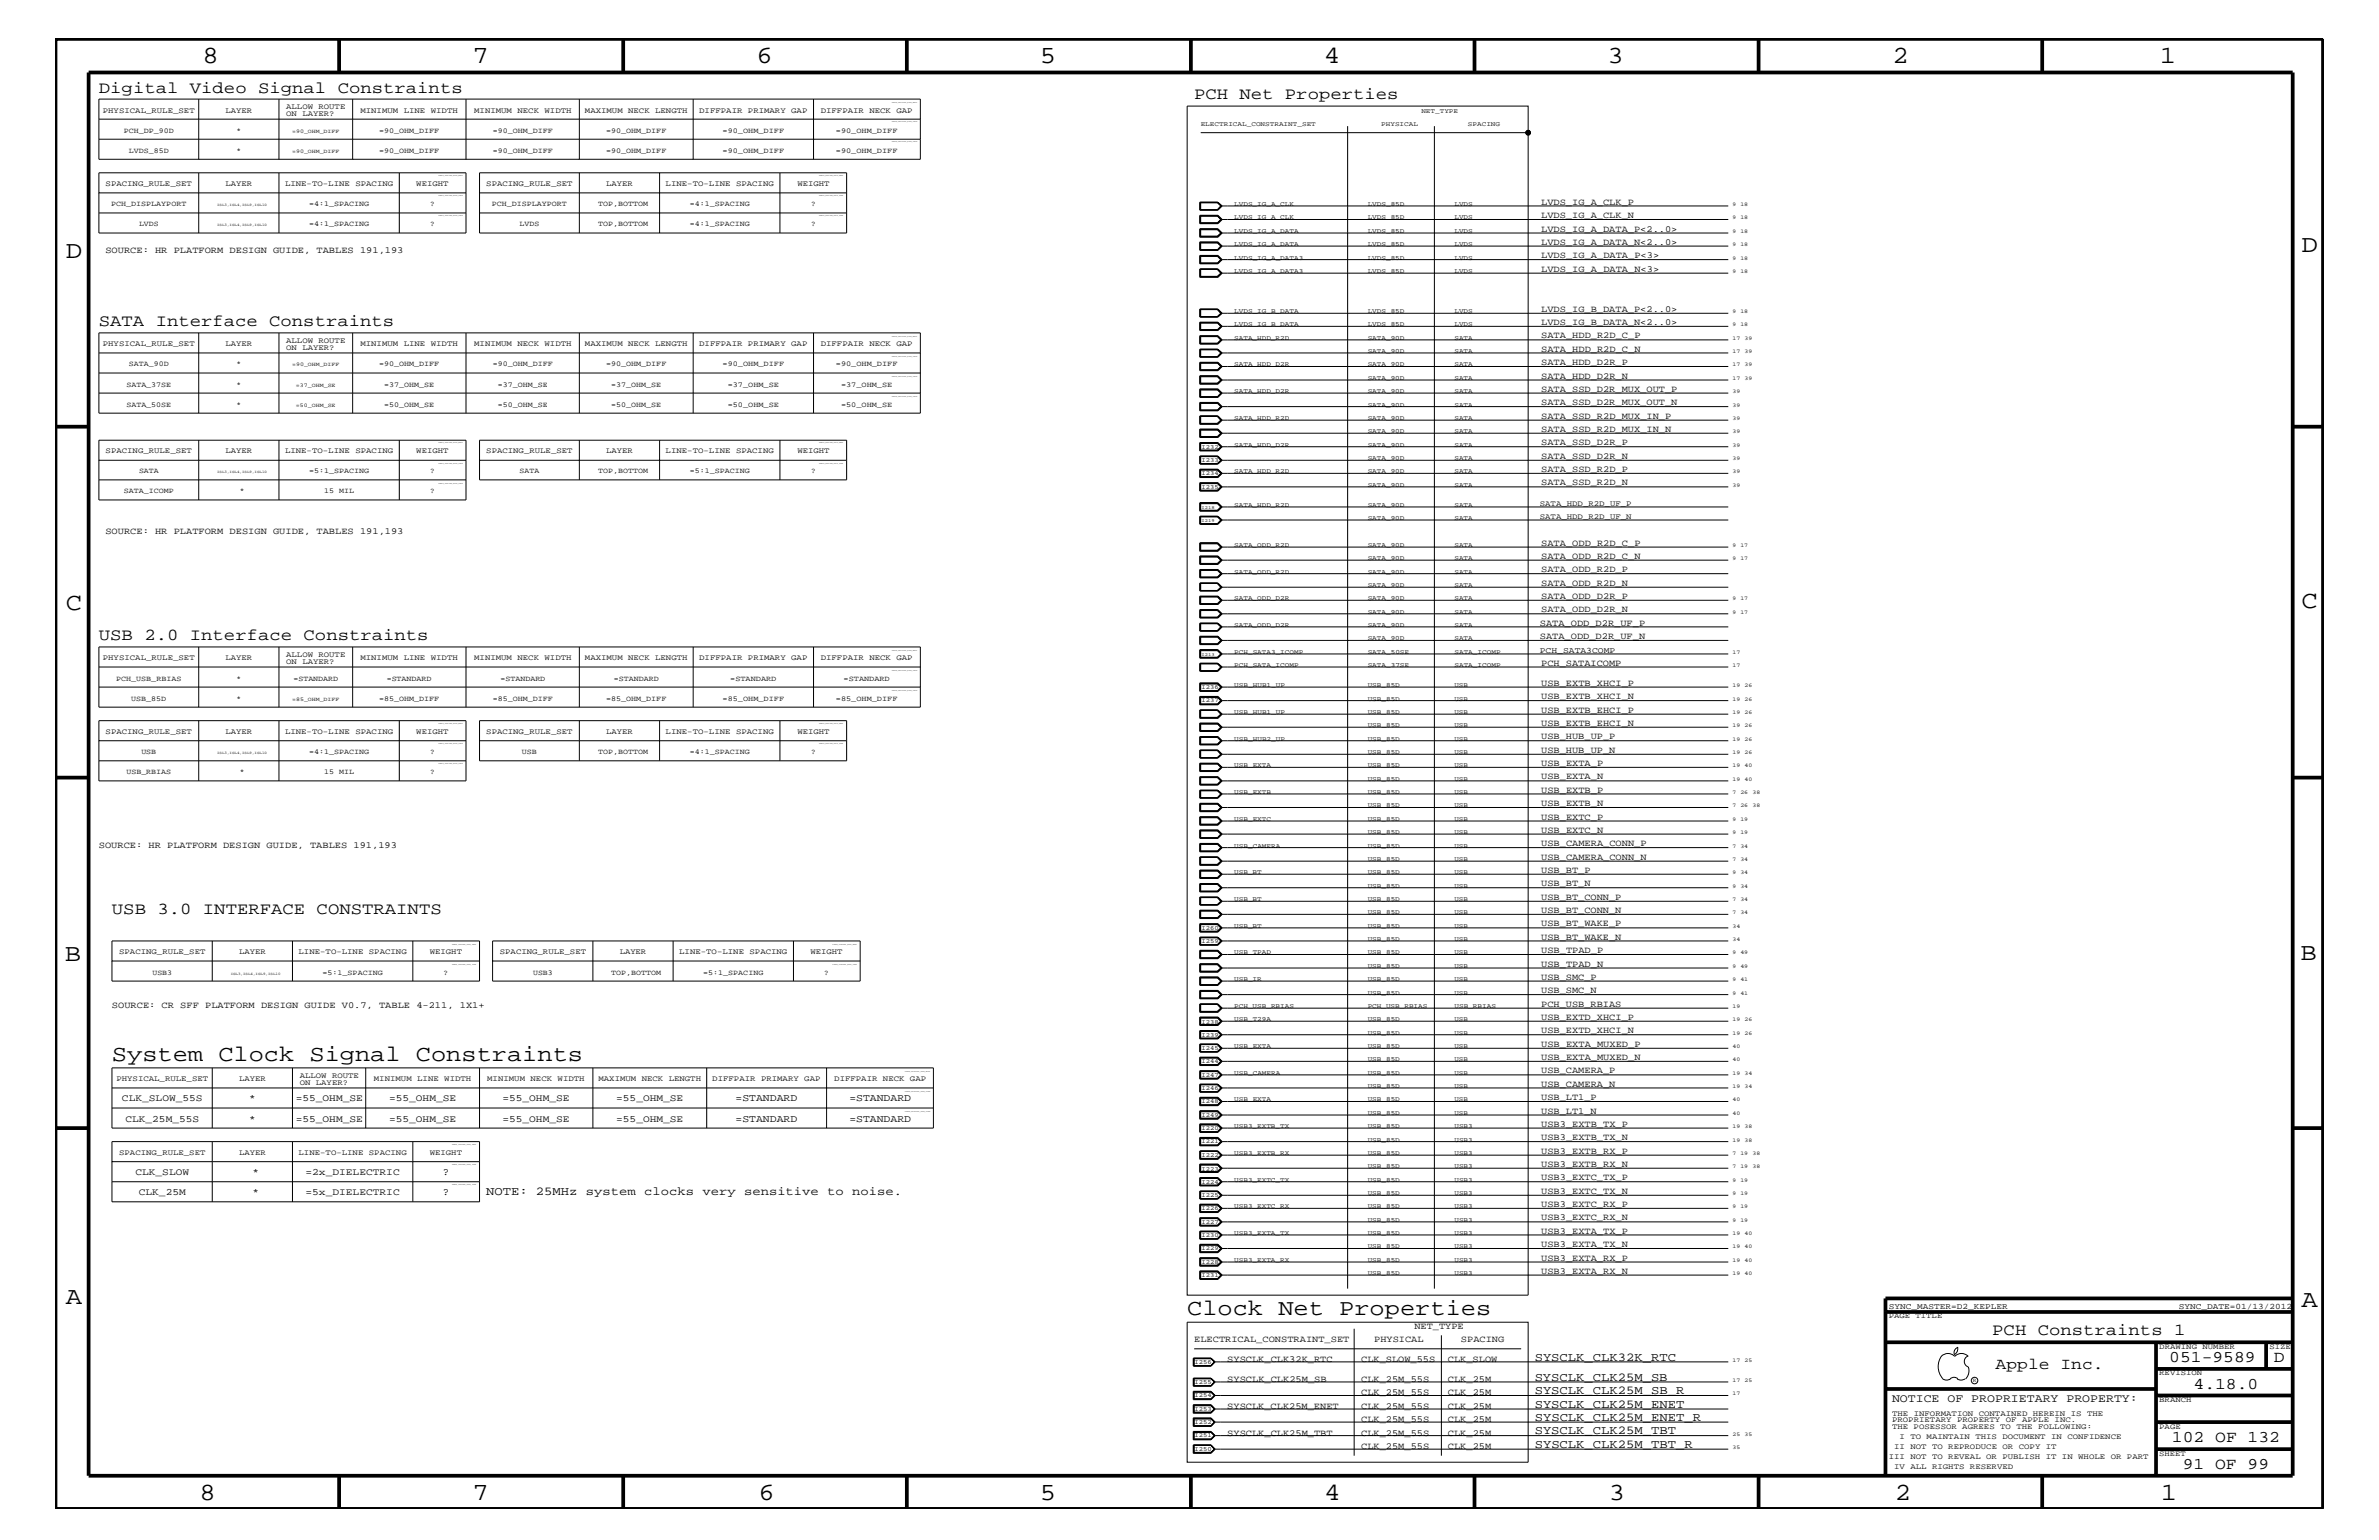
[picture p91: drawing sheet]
<svg xmlns="http://www.w3.org/2000/svg" width="432mm" height="279mm" viewBox="0 0 432 279" stroke-linecap="round" stroke-linejoin="round" font-family="sans-serif">
<defs><g id="words">
<g font-size="4.5">
<text x="36.7" y="11.5">8</text>
<text x="85.8" y="11.5">7</text>
<text x="137.3" y="11.5">6</text>
<text x="188.7" y="11.5">5</text>
<text x="240.3" y="11.5">4</text>
<text x="291.8" y="11.5">3</text>
<text x="343.5" y="11.5">2</text>
<text x="392" y="11.5">1</text>
<text x="11.9" y="46.8">D</text>
<text x="417.7" y="45.7">D</text>
<text x="11.9" y="110.6">C</text>
<text x="417.7" y="110.3">C</text>
<text x="11.8" y="174.3">B</text>
<text x="417.6" y="174.2">B</text>
<text x="11.9" y="236.7">A</text>
<text x="417.7" y="237.1">A</text>
<text x="36.2" y="272.1">8</text>
<text x="85.8" y="272.1">7</text>
<text x="137.7" y="272.1">6</text>
<text x="188.7" y="272.1">5</text>
<text x="240.4" y="272.1">4</text>
<text x="292" y="272.1">3</text>
<text x="343.9" y="272.1">2</text>
<text x="392.2" y="272.1">1</text>
</g>
<g font-size="4.1">
<text x="20.3" y="192.6">System Clock Signal Constraints</text>
<text x="215.5" y="238.6">Clock Net Properties</text>
</g>
<g font-size="3">
<text x="17.9" y="16.8">Digital Video Signal Constraints</text>
<text x="216.7" y="18">PCH Net Properties</text>
<text x="17.9" y="59.2">SATA Interface Constraints</text>
<text x="17.9" y="116.2">USB 2.0 Interface Constraints</text>
<text x="20.3" y="165.9">USB 3.0 INTERFACE CONSTRAINTS</text>
<text x="361.6" y="242.3">PCH Constraints 1</text>
<text x="362.2" y="248.4">Apple Inc.</text>
<text x="393.7" y="247.1">051-9589</text>
<text x="398.1" y="252">4.18.0</text>
<text x="412.7" y="247.1">D</text>
<text x="394.2" y="261.6">102 OF 132</text>
<text x="396.2" y="266.6">91 OF 99</text>
</g>
<g font-size="2.2">
<text x="88.2" y="216.9">NOTE: 25MHz system clocks very sensitive to noise.</text>
<text x="278.6" y="246.9">SYSCLK_CLK32K_RTC</text>
<text x="278.6" y="250.6">SYSCLK_CLK25M_SB</text>
<text x="278.6" y="252.9">SYSCLK_CLK25M_SB_R</text>
<text x="278.6" y="255.4">SYSCLK_CLK25M_ENET</text>
<text x="278.6" y="257.8">SYSCLK_CLK25M_ENET_R</text>
<text x="278.6" y="260.2">SYSCLK_CLK25M_TBT</text>
<text x="278.6" y="262.7">SYSCLK_CLK25M_TBT_R</text>
</g>
<text font-size="2.1" x="343.4" y="254.4">NOTICE OF PROPRIETARY PROPERTY:</text>
<g font-size="1.9">
<text x="133.5" y="203.5">=STANDARD</text>
<text x="133.5" y="199.8">=STANDARD</text>
<text x="154.2" y="203.5">=STANDARD</text>
<text x="154.2" y="199.8">=STANDARD</text>
<text x="80.3" y="213.2">?</text>
<text x="80.3" y="216.9">?</text>
</g>
<g font-size="1.8">
<text x="22.1" y="199.8">CLK_SLOW_55S</text>
<text x="22.8" y="203.5">CLK_25M_55S</text>
<text x="45.2" y="199.8">*</text>
<text x="45.2" y="203.5">*</text>
<text x="53.7" y="199.8">=55_OHM_SE</text>
<text x="53.7" y="203.5">=55_OHM_SE</text>
<text x="70.6" y="199.8">=55_OHM_SE</text>
<text x="70.6" y="203.5">=55_OHM_SE</text>
<text x="91.2" y="199.8">=55_OHM_SE</text>
<text x="91.2" y="203.5">=55_OHM_SE</text>
<text x="111.8" y="199.8">=55_OHM_SE</text>
<text x="111.8" y="203.5">=55_OHM_SE</text>
<text x="24.6" y="213.2">CLK_SLOW</text>
<text x="45.8" y="213.2">*</text>
<text x="55.5" y="213.2">=2x_DIELECTRIC</text>
<text x="25.2" y="216.9">CLK_25M</text>
<text x="45.8" y="216.9">*</text>
<text x="55.5" y="216.9">=5x_DIELECTRIC</text>
</g>
<g font-size="1.7">
<text x="279.7" y="37.2">LVDS_IG_A_CLK_P</text>
<text x="279.7" y="39.6">LVDS_IG_A_CLK_N</text>
<text x="19.1" y="45.9">SOURCE: HR PLATFORM DESIGN GUIDE, TABLES 191,193</text>
<text x="279.7" y="42">LVDS_IG_A_DATA_P&lt;2..0&gt;</text>
<text x="279.7" y="44.4">LVDS_IG_A_DATA_N&lt;2..0&gt;</text>
<text x="279.7" y="46.8">LVDS_IG_A_DATA_P&lt;3&gt;</text>
<text x="279.7" y="49.3">LVDS_IG_A_DATA_N&lt;3&gt;</text>
<text x="279.7" y="56.6">LVDS_IG_B_DATA_P&lt;2..0&gt;</text>
<text x="279.7" y="59">LVDS_IG_B_DATA_N&lt;2..0&gt;</text>
<text x="279.7" y="61.4">SATA_HDD_R2D_C_P</text>
<text x="279.7" y="63.9">SATA_HDD_R2D_C_N</text>
<text x="279.7" y="66.2">SATA_HDD_D2R_P</text>
<text x="279.7" y="68.7">SATA_HDD_D2R_N</text>
<text x="279.7" y="71.1">SATA_SSD_D2R_MUX_OUT_P</text>
<text x="279.7" y="73.5">SATA_SSD_D2R_MUX_OUT_N</text>
<text x="279.7" y="76">SATA_SSD_R2D_MUX_IN_P</text>
<text x="279.7" y="78.3">SATA_SSD_R2D_MUX_IN_N</text>
<text x="279.7" y="80.8">SATA_SSD_D2R_P</text>
<text x="279.7" y="83.3">SATA_SSD_D2R_N</text>
<text x="279.7" y="85.6">SATA_SSD_R2D_P</text>
<text x="279.7" y="88.1">SATA_SSD_R2D_N</text>
<text x="19.1" y="96.8">SOURCE: HR PLATFORM DESIGN GUIDE, TABLES 191,193</text>
<text x="279.7" y="99">SATA_ODD_R2D_C_P</text>
<text x="279.7" y="101.4">SATA_ODD_R2D_C_N</text>
<text x="279.7" y="103.8">SATA_ODD_R2D_P</text>
<text x="279.7" y="106.3">SATA_ODD_R2D_N</text>
<text x="279.5" y="113.6">SATA_ODD_D2R_UF_P</text>
<text x="279.7" y="111.1">SATA_ODD_D2R_N</text>
<text x="279.7" y="108.7">SATA_ODD_D2R_P</text>
<text x="279.5" y="115.9">SATA_ODD_D2R_UF_N</text>
<text x="279.7" y="120.8">PCH_SATAICOMP</text>
<text x="279.7" y="124.4">USB_EXTB_XHCI_P</text>
<text x="279.7" y="129.3">USB_EXTB_EHCI_P</text>
<text x="279.7" y="126.9">USB_EXTB_XHCI_N</text>
<text x="279.7" y="131.7">USB_EXTB_EHCI_N</text>
<text x="279.7" y="134.1">USB_HUB_UP_P</text>
<text x="279.7" y="136.6">USB_HUB_UP_N</text>
<text x="279.7" y="141.4">USB_EXTA_N</text>
<text x="279.7" y="139">USB_EXTA_P</text>
<text x="279.7" y="143.9">USB_EXTB_P</text>
<text x="279.7" y="146.2">USB_EXTB_N</text>
<text x="279.7" y="148.7">USB_EXTC_P</text>
<text x="17.9" y="153.8">SOURCE: HR PLATFORM DESIGN GUIDE, TABLES 191,193</text>
<text x="279.7" y="153.5">USB_CAMERA_CONN_P</text>
<text x="279.7" y="151.1">USB_EXTC_N</text>
<text x="279.7" y="156">USB_CAMERA_CONN_N</text>
<text x="279.7" y="160.8">USB_BT_N</text>
<text x="279.7" y="158.4">USB_BT_P</text>
<text x="279.7" y="165.6">USB_BT_CONN_N</text>
<text x="279.7" y="163.3">USB_BT_CONN_P</text>
<text x="279.7" y="172.9">USB_TPAD_P</text>
<text x="279.7" y="168.1">USB_BT_WAKE_P</text>
<text x="279.7" y="170.5">USB_BT_WAKE_N</text>
<text x="279.7" y="177.7">USB_SMC_P</text>
<text x="279.7" y="175.4">USB_TPAD_N</text>
<text x="20.3" y="182.9">SOURCE: CR SFF PLATFORM DESIGN GUIDE V0.7, TABLE 4-211, 1X1+</text>
<text x="279.7" y="182.7">PCH_USB_RBIAS</text>
<text x="279.7" y="180.2">USB_SMC_N</text>
<text x="279.7" y="185">USB_EXTD_XHCI_P</text>
<text x="279.7" y="187.5">USB_EXTD_XHCI_N</text>
<text x="279.7" y="189.9">USB_EXTA_MUXED_P</text>
<text x="279.7" y="192.3">USB_EXTA_MUXED_N</text>
<text x="279.7" y="197.2">USB_CAMERA_N</text>
<text x="279.7" y="194.8">USB_CAMERA_P</text>
<text x="279.7" y="199.6">USB_LT1_P</text>
<text x="279.7" y="202">USB_LT1_N</text>
<text x="279.7" y="204.4">USB3_EXTB_TX_P</text>
<text x="279.7" y="206.9">USB3_EXTB_TX_N</text>
<text x="279.7" y="209.3">USB3_EXTB_RX_P</text>
<text x="279.7" y="211.7">USB3_EXTB_RX_N</text>
<text x="279.7" y="214.2">USB3_EXTC_TX_P</text>
<text x="279.7" y="216.6">USB3_EXTC_TX_N</text>
<text x="279.7" y="219">USB3_EXTC_RX_P</text>
<text x="279.7" y="221.4">USB3_EXTC_RX_N</text>
<text x="279.7" y="223.9">USB3_EXTA_TX_P</text>
<text x="279.7" y="226.3">USB3_EXTA_TX_N</text>
<text x="279.7" y="228.7">USB3_EXTA_RX_P</text>
<text x="279.7" y="231.1">USB3_EXTA_RX_N</text>
<text x="216.7" y="243.5">ELECTRICAL_CONSTRAINT_SET</text>
<text x="249.4" y="243.5">PHYSICAL</text>
<text x="256.7" y="241.1">NET_TYPE</text>
<text x="265.2" y="243.5">SPACING</text>
<text x="222.8" y="247.1">SYSCLK_CLK32K_RTC</text>
<text x="222.8" y="250.7">SYSCLK_CLK25M_SB</text>
<text x="247.1" y="247.1">CLK_SLOW_55S</text>
<text x="247.1" y="250.7">CLK_25M_55S</text>
<text x="262.8" y="247.1">CLK_SLOW</text>
<text x="262.8" y="250.7">CLK_25M</text>
<text x="222.8" y="255.6">SYSCLK_CLK25M_ENET</text>
<text x="247.1" y="253.2">CLK_25M_55S</text>
<text x="247.1" y="255.6">CLK_25M_55S</text>
<text x="262.8" y="253.2">CLK_25M</text>
<text x="262.8" y="255.6">CLK_25M</text>
<text x="222.8" y="260.5">SYSCLK_CLK25M_TBT</text>
<text x="247.1" y="258">CLK_25M_55S</text>
<text x="247.1" y="260.5">CLK_25M_55S</text>
<text x="247.1" y="262.9">CLK_25M_55S</text>
<text x="262.8" y="258">CLK_25M</text>
<text x="262.8" y="260.5">CLK_25M</text>
<text x="262.8" y="262.9">CLK_25M</text>
</g>
<g font-size="1.5">
<text x="279.5" y="118.4">PCH_SATA3COMP</text>
<text x="342.8" y="237.4">SYNC_MASTER=D2_KEPLER</text>
<text x="395.5" y="237.4">SYNC_DATE=01/13/2012</text>
</g>
<g font-size="1.4">
<text x="18.7" y="20.4">PHYSICAL_RULE_SET</text>
<text x="40.9" y="20.4">LAYER</text>
<text x="51.9" y="19.8">ALLOW ROUTE</text>
<text x="51.9" y="21">ON LAYER?</text>
<text x="65.4" y="20.4">MINIMUM LINE WIDTH</text>
<text x="86.1" y="20.4">MINIMUM NECK WIDTH</text>
<text x="106.2" y="20.4">MAXIMUM NECK LENGTH</text>
<text x="126.9" y="20.4">DIFFPAIR PRIMARY GAP</text>
<text x="149" y="20.4">DIFFPAIR NECK GAP</text>
<text x="22.5" y="24.1">PCH_DP_90D</text>
<text x="23.4" y="27.7">LVDS_85D</text>
<text x="42.9" y="24.1">*</text>
<text x="42.9" y="27.7">*</text>
<text x="68.8" y="24.1">=90_OHM_DIFF</text>
<text x="68.8" y="27.7">=90_OHM_DIFF</text>
<text x="89.5" y="24.1">=90_OHM_DIFF</text>
<text x="89.5" y="27.7">=90_OHM_DIFF</text>
<text x="110" y="24.1">=90_OHM_DIFF</text>
<text x="110" y="27.7">=90_OHM_DIFF</text>
<text x="131.1" y="24.1">=90_OHM_DIFF</text>
<text x="131.1" y="27.7">=90_OHM_DIFF</text>
<text x="151.7" y="24.1">=90_OHM_DIFF</text>
<text x="151.7" y="27.7">=90_OHM_DIFF</text>
<text x="19.2" y="33.7">SPACING_RULE_SET</text>
<text x="40.9" y="33.7">LAYER</text>
<text x="51.7" y="33.7">LINE-TO-LINE SPACING</text>
<text x="75.6" y="33.7">WEIGHT</text>
<text x="88.3" y="33.7">SPACING_RULE_SET</text>
<text x="110" y="33.7">LAYER</text>
<text x="120.8" y="33.7">LINE-TO-LINE SPACING</text>
<text x="144.7" y="33.7">WEIGHT</text>
<text x="20.2" y="37.4">PCH_DISPLAYPORT</text>
<text x="25.2" y="41">LVDS</text>
<text x="56.1" y="37.4">=4:1_SPACING</text>
<text x="56.1" y="41">=4:1_SPACING</text>
<text x="78.1" y="37.4">?</text>
<text x="78.1" y="41">?</text>
<text x="89.3" y="37.4">PCH_DISPLAYPORT</text>
<text x="94.3" y="41">LVDS</text>
<text x="108.6" y="41">TOP,BOTTOM</text>
<text x="108.6" y="37.4">TOP,BOTTOM</text>
<text x="125.2" y="41">=4:1_SPACING</text>
<text x="125.2" y="37.4">=4:1_SPACING</text>
<text x="147.2" y="41">?</text>
<text x="147.2" y="37.4">?</text>
<text x="18.7" y="62.9">PHYSICAL_RULE_SET</text>
<text x="40.9" y="62.9">LAYER</text>
<text x="51.9" y="62.3">ALLOW ROUTE</text>
<text x="51.9" y="63.4">ON LAYER?</text>
<text x="65.4" y="62.9">MINIMUM LINE WIDTH</text>
<text x="86.1" y="62.9">MINIMUM NECK WIDTH</text>
<text x="106.2" y="62.9">MAXIMUM NECK LENGTH</text>
<text x="126.9" y="62.9">DIFFPAIR PRIMARY GAP</text>
<text x="149" y="62.9">DIFFPAIR NECK GAP</text>
<text x="22.9" y="70.1">SATA_37SE</text>
<text x="23.4" y="66.5">SATA_90D</text>
<text x="42.9" y="70.1">*</text>
<text x="42.9" y="66.5">*</text>
<text x="68.8" y="66.5">=90_OHM_DIFF</text>
<text x="69.7" y="70.1">=37_OHM_SE</text>
<text x="89.5" y="66.5">=90_OHM_DIFF</text>
<text x="90.4" y="70.1">=37_OHM_SE</text>
<text x="110" y="66.5">=90_OHM_DIFF</text>
<text x="111" y="70.1">=37_OHM_SE</text>
<text x="131.1" y="66.5">=90_OHM_DIFF</text>
<text x="132.1" y="70.1">=37_OHM_SE</text>
<text x="151.7" y="66.5">=90_OHM_DIFF</text>
<text x="152.7" y="70.1">=37_OHM_SE</text>
<text x="22.9" y="73.8">SATA_50SE</text>
<text x="42.9" y="73.8">*</text>
<text x="69.7" y="73.8">=50_OHM_SE</text>
<text x="90.4" y="73.8">=50_OHM_SE</text>
<text x="111" y="73.8">=50_OHM_SE</text>
<text x="132.1" y="73.8">=50_OHM_SE</text>
<text x="152.7" y="73.8">=50_OHM_SE</text>
<text x="19.2" y="82.2">SPACING_RULE_SET</text>
<text x="40.9" y="82.2">LAYER</text>
<text x="51.7" y="82.2">LINE-TO-LINE SPACING</text>
<text x="75.6" y="82.2">WEIGHT</text>
<text x="88.3" y="82.2">SPACING_RULE_SET</text>
<text x="110" y="82.2">LAYER</text>
<text x="120.8" y="82.2">LINE-TO-LINE SPACING</text>
<text x="144.7" y="82.2">WEIGHT</text>
<text x="22.5" y="89.5">SATA_ICOMP</text>
<text x="25.2" y="85.9">SATA</text>
<text x="43.5" y="89.5">*</text>
<text x="56.1" y="85.9">=5:1_SPACING</text>
<text x="58.8" y="89.5">15 MIL</text>
<text x="78.1" y="89.5">?</text>
<text x="78.1" y="85.9">?</text>
<text x="94.3" y="85.9">SATA</text>
<text x="108.6" y="85.9">TOP,BOTTOM</text>
<text x="125.2" y="85.9">=5:1_SPACING</text>
<text x="147.2" y="85.9">?</text>
<text x="279.5" y="91.7">SATA_HDD_R2D_UF_P</text>
<text x="279.5" y="94.2">SATA_HDD_R2D_UF_N</text>
<text x="18.7" y="119.8">PHYSICAL_RULE_SET</text>
<text x="40.9" y="119.8">LAYER</text>
<text x="51.9" y="119.2">ALLOW ROUTE</text>
<text x="65.4" y="119.8">MINIMUM LINE WIDTH</text>
<text x="86.1" y="119.8">MINIMUM NECK WIDTH</text>
<text x="106.2" y="119.8">MAXIMUM NECK LENGTH</text>
<text x="126.9" y="119.8">DIFFPAIR PRIMARY GAP</text>
<text x="149" y="119.8">DIFFPAIR NECK GAP</text>
<text x="21.1" y="123.5">PCH_USB_RBIAS</text>
<text x="42.9" y="123.5">*</text>
<text x="51.9" y="120.4">ON LAYER?</text>
<text x="53.3" y="123.5">=STANDARD</text>
<text x="70.2" y="123.5">=STANDARD</text>
<text x="90.8" y="123.5">=STANDARD</text>
<text x="111.4" y="123.5">=STANDARD</text>
<text x="132.5" y="123.5">=STANDARD</text>
<text x="153.1" y="123.5">=STANDARD</text>
<text x="23.8" y="127.1">USB_85D</text>
<text x="42.9" y="127.1">*</text>
<text x="68.8" y="127.1">=85_OHM_DIFF</text>
<text x="89.5" y="127.1">=85_OHM_DIFF</text>
<text x="110" y="127.1">=85_OHM_DIFF</text>
<text x="131.1" y="127.1">=85_OHM_DIFF</text>
<text x="151.7" y="127.1">=85_OHM_DIFF</text>
<text x="19.2" y="133.2">SPACING_RULE_SET</text>
<text x="25.7" y="136.8">USB</text>
<text x="40.9" y="133.2">LAYER</text>
<text x="51.7" y="133.2">LINE-TO-LINE SPACING</text>
<text x="56.1" y="136.8">=4:1_SPACING</text>
<text x="75.6" y="133.2">WEIGHT</text>
<text x="78.1" y="136.8">?</text>
<text x="88.3" y="133.2">SPACING_RULE_SET</text>
<text x="94.7" y="136.8">USB</text>
<text x="108.6" y="136.8">TOP,BOTTOM</text>
<text x="110" y="133.2">LAYER</text>
<text x="120.8" y="133.2">LINE-TO-LINE SPACING</text>
<text x="125.2" y="136.8">=4:1_SPACING</text>
<text x="144.7" y="133.2">WEIGHT</text>
<text x="147.2" y="136.8">?</text>
<text x="22.9" y="140.4">USB_RBIAS</text>
<text x="43.5" y="140.4">*</text>
<text x="58.8" y="140.4">15 MIL</text>
<text x="78.1" y="140.4">?</text>
<text x="21.6" y="173.2">SPACING_RULE_SET</text>
<text x="43.4" y="173.2">LAYER</text>
<text x="54.2" y="173.2">LINE-TO-LINE SPACING</text>
<text x="78" y="173.2">WEIGHT</text>
<text x="90.7" y="173.2">SPACING_RULE_SET</text>
<text x="112.5" y="173.2">LAYER</text>
<text x="123.3" y="173.2">LINE-TO-LINE SPACING</text>
<text x="147.1" y="173.2">WEIGHT</text>
<text x="27.7" y="176.8">USB3</text>
<text x="58.5" y="176.8">=5:1_SPACING</text>
<text x="80.5" y="176.8">?</text>
<text x="96.8" y="176.8">USB3</text>
<text x="111" y="176.8">TOP,BOTTOM</text>
<text x="127.6" y="176.8">=5:1_SPACING</text>
<text x="149.6" y="176.8">?</text>
<text x="21.1" y="196.2">PHYSICAL_RULE_SET</text>
<text x="43.4" y="196.2">LAYER</text>
<text x="54.4" y="195.6">ALLOW ROUTE</text>
<text x="54.4" y="196.8">ON LAYER?</text>
<text x="67.9" y="196.2">MINIMUM LINE WIDTH</text>
<text x="88.4" y="196.2">MINIMUM NECK WIDTH</text>
<text x="108.6" y="196.2">MAXIMUM NECK LENGTH</text>
<text x="129.3" y="196.2">DIFFPAIR PRIMARY GAP</text>
<text x="151.4" y="196.2">DIFFPAIR NECK GAP</text>
<text x="21.6" y="209.6">SPACING_RULE_SET</text>
<text x="43.4" y="209.6">LAYER</text>
<text x="54.2" y="209.6">LINE-TO-LINE SPACING</text>
<text x="78" y="209.6">WEIGHT</text>
<text x="342.8" y="239.2">PAGE TITLE</text>
<text x="391.9" y="244.7">DRAWING NUMBER</text>
<text x="411.9" y="244.7">SIZE</text>
<text x="391.9" y="249.5">REVISION</text>
<text x="343.4" y="256.8">THE INFORMATION CONTAINED HEREIN IS THE</text>
<text x="391.9" y="254.4">BRANCH</text>
<text x="343.4" y="258">PROPRIETARY PROPERTY OF APPLE INC.</text>
<text x="343.4" y="259.3">THE POSESSOR AGREES TO THE FOLLOWING:</text>
<text x="343.8" y="262.9">II NOT TO REPRODUCE OR COPY IT</text>
<text x="344.8" y="261.1">I TO MAINTAIN THIS DOCUMENT IN CONFIDENCE</text>
<text x="391.9" y="259.3">PAGE</text>
<text x="342.8" y="264.7">III NOT TO REVEAL OR PUBLISH IT IN WHOLE OR PART</text>
<text x="343.8" y="266.6">IV ALL RIGHTS RESERVED</text>
<text x="391.9" y="264.1">SHEET</text>
</g>
<g font-size="1.2">
<text x="217.9" y="22.9">ELECTRICAL_CONSTRAINT_SET</text>
<text x="250.7" y="22.9">PHYSICAL</text>
<text x="258" y="20.4">NET_TYPE</text>
<text x="266.4" y="22.9">SPACING</text>
<text x="224" y="37.4">LVDS_IG_A_CLK</text>
<text x="224" y="39.8">LVDS_IG_A_CLK</text>
<text x="248.2" y="37.4">LVDS_85D</text>
<text x="248.2" y="39.8">LVDS_85D</text>
<text x="264" y="37.4">LVDS</text>
<text x="264" y="39.8">LVDS</text>
<text x="224" y="42.3">LVDS_IG_A_DATA</text>
<text x="224" y="44.6">LVDS_IG_A_DATA</text>
<text x="224" y="47.1">LVDS_IG_A_DATA3</text>
<text x="248.2" y="42.3">LVDS_85D</text>
<text x="248.2" y="44.6">LVDS_85D</text>
<text x="248.2" y="47.1">LVDS_85D</text>
<text x="264" y="42.3">LVDS</text>
<text x="264" y="44.6">LVDS</text>
<text x="264" y="47.1">LVDS</text>
<text x="224" y="49.6">LVDS_IG_A_DATA3</text>
<text x="248.2" y="49.6">LVDS_85D</text>
<text x="264" y="49.6">LVDS</text>
<text x="224" y="56.8">LVDS_IG_B_DATA</text>
<text x="224" y="59.2">LVDS_IG_B_DATA</text>
<text x="248.2" y="56.8">LVDS_85D</text>
<text x="248.2" y="59.2">LVDS_85D</text>
<text x="264" y="56.8">LVDS</text>
<text x="264" y="59.2">LVDS</text>
<text x="224" y="61.7">SATA_HDD_R2D</text>
<text x="248.2" y="61.7">SATA_90D</text>
<text x="248.2" y="64">SATA_90D</text>
<text x="264" y="61.7">SATA</text>
<text x="264" y="64">SATA</text>
<text x="224" y="66.5">SATA_HDD_D2R</text>
<text x="224" y="71.3">SATA_HDD_D2R</text>
<text x="248.2" y="66.5">SATA_90D</text>
<text x="248.2" y="68.9">SATA_90D</text>
<text x="248.2" y="71.3">SATA_90D</text>
<text x="264" y="66.5">SATA</text>
<text x="264" y="68.9">SATA</text>
<text x="264" y="71.3">SATA</text>
<text x="224" y="76.2">SATA_HDD_R2D</text>
<text x="248.2" y="73.8">SATA_90D</text>
<text x="248.2" y="76.2">SATA_90D</text>
<text x="264" y="73.8">SATA</text>
<text x="264" y="76.2">SATA</text>
<text x="218.1" y="81.4">I232</text>
<text x="218.1" y="83.8">I233</text>
<text x="224" y="81.1">SATA_HDD_D2R</text>
<text x="248.2" y="78.6">SATA_90D</text>
<text x="248.2" y="81.1">SATA_90D</text>
<text x="248.2" y="83.5">SATA_90D</text>
<text x="264" y="78.6">SATA</text>
<text x="264" y="81.1">SATA</text>
<text x="264" y="83.5">SATA</text>
<text x="218.1" y="86.2">I234</text>
<text x="218.1" y="88.7">I235</text>
<text x="224" y="85.9">SATA_HDD_R2D</text>
<text x="248.2" y="85.9">SATA_90D</text>
<text x="248.2" y="88.3">SATA_90D</text>
<text x="264" y="85.9">SATA</text>
<text x="264" y="88.3">SATA</text>
<text x="224" y="92">SATA_HDD_R2D</text>
<text x="248.2" y="92">SATA_90D</text>
<text x="248.2" y="94.3">SATA_90D</text>
<text x="264" y="92">SATA</text>
<text x="264" y="94.3">SATA</text>
<text x="224" y="99.3">SATA_ODD_R2D</text>
<text x="248.2" y="99.3">SATA_90D</text>
<text x="248.2" y="101.6">SATA_90D</text>
<text x="264" y="99.3">SATA</text>
<text x="264" y="101.6">SATA</text>
<text x="224" y="104.1">SATA_ODD_R2D</text>
<text x="248.2" y="104.1">SATA_90D</text>
<text x="248.2" y="106.5">SATA_90D</text>
<text x="264" y="104.1">SATA</text>
<text x="264" y="106.5">SATA</text>
<text x="224" y="108.9">SATA_ODD_D2R</text>
<text x="224" y="113.7">SATA_ODD_D2R</text>
<text x="248.2" y="111.4">SATA_90D</text>
<text x="248.2" y="108.9">SATA_90D</text>
<text x="248.2" y="113.7">SATA_90D</text>
<text x="264" y="111.4">SATA</text>
<text x="264" y="108.9">SATA</text>
<text x="264" y="113.7">SATA</text>
<text x="224" y="118.6">PCH_SATA3_ICOMP</text>
<text x="248.2" y="116.2">SATA_90D</text>
<text x="248.2" y="118.6">SATA_50SE</text>
<text x="264" y="116.2">SATA</text>
<text x="264" y="118.6">SATA_ICOMP</text>
<text x="218.1" y="125.1">I236</text>
<text x="224" y="121">PCH_SATA_ICOMP</text>
<text x="224" y="124.7">USB_HUB1_UP</text>
<text x="248.2" y="121">SATA_37SE</text>
<text x="248.2" y="124.7">USB_85D</text>
<text x="264" y="121">SATA_ICOMP</text>
<text x="264" y="124.7">USB</text>
<text x="218.1" y="127.5">I237</text>
<text x="224" y="129.6">USB_HUB1_UP</text>
<text x="248.2" y="129.6">USB_85D</text>
<text x="248.2" y="127.1">USB_85D</text>
<text x="248.2" y="131.9">USB_85D</text>
<text x="264" y="129.6">USB</text>
<text x="264" y="127.1">USB</text>
<text x="264" y="131.9">USB</text>
<text x="224" y="134.4">USB_HUB2_UP</text>
<text x="248.2" y="134.4">USB_85D</text>
<text x="248.2" y="136.8">USB_85D</text>
<text x="264" y="134.4">USB</text>
<text x="264" y="136.8">USB</text>
<text x="224" y="139.2">USB_EXTA</text>
<text x="248.2" y="141.7">USB_85D</text>
<text x="248.2" y="139.2">USB_85D</text>
<text x="264" y="141.7">USB</text>
<text x="264" y="139.2">USB</text>
<text x="224" y="144">USB_EXTB</text>
<text x="224" y="149">USB_EXTC</text>
<text x="248.2" y="144">USB_85D</text>
<text x="248.2" y="146.5">USB_85D</text>
<text x="248.2" y="149">USB_85D</text>
<text x="264" y="144">USB</text>
<text x="264" y="146.5">USB</text>
<text x="264" y="149">USB</text>
<text x="224" y="153.8">USB_CAMERA</text>
<text x="248.2" y="153.8">USB_85D</text>
<text x="248.2" y="151.3">USB_85D</text>
<text x="264" y="153.8">USB</text>
<text x="264" y="151.3">USB</text>
<text x="224" y="158.6">USB_BT</text>
<text x="248.2" y="161.1">USB_85D</text>
<text x="248.2" y="156.2">USB_85D</text>
<text x="248.2" y="158.6">USB_85D</text>
<text x="264" y="161.1">USB</text>
<text x="264" y="156.2">USB</text>
<text x="264" y="158.6">USB</text>
<text x="224" y="163.5">USB_BT</text>
<text x="248.2" y="165.9">USB_85D</text>
<text x="248.2" y="163.5">USB_85D</text>
<text x="264" y="165.9">USB</text>
<text x="264" y="163.5">USB</text>
<text x="218.1" y="171.1">I259</text>
<text x="218.1" y="168.7">I260</text>
<text x="224" y="173.2">USB_TPAD</text>
<text x="224" y="168.3">USB_BT</text>
<text x="248.2" y="173.2">USB_85D</text>
<text x="248.2" y="168.3">USB_85D</text>
<text x="248.2" y="170.7">USB_85D</text>
<text x="264" y="173.2">USB</text>
<text x="264" y="168.3">USB</text>
<text x="264" y="170.7">USB</text>
<text x="224" y="178">USB_IR</text>
<text x="248.2" y="178">USB_85D</text>
<text x="248.2" y="175.6">USB_85D</text>
<text x="264" y="178">USB</text>
<text x="264" y="175.6">USB</text>
<text x="218.1" y="185.7">I238</text>
<text x="224" y="182.9">PCH_USB_RBIAS</text>
<text x="224" y="185.3">USB_T29A</text>
<text x="248.2" y="182.9">PCH_USB_RBIAS</text>
<text x="248.2" y="180.5">USB_85D</text>
<text x="248.2" y="185.3">USB_85D</text>
<text x="264" y="182.9">USB_RBIAS</text>
<text x="264" y="180.5">USB</text>
<text x="264" y="185.3">USB</text>
<text x="218.1" y="188.1">I239</text>
<text x="218.1" y="190.5">I245</text>
<text x="224" y="190.2">USB_EXTA</text>
<text x="248.2" y="187.7">USB_85D</text>
<text x="248.2" y="190.2">USB_85D</text>
<text x="264" y="187.7">USB</text>
<text x="264" y="190.2">USB</text>
<text x="218.1" y="192.9">I244</text>
<text x="218.1" y="197.8">I246</text>
<text x="218.1" y="195.4">I247</text>
<text x="224" y="195">USB_CAMERA</text>
<text x="248.2" y="192.6">USB_85D</text>
<text x="248.2" y="197.4">USB_85D</text>
<text x="248.2" y="195">USB_85D</text>
<text x="264" y="192.6">USB</text>
<text x="264" y="197.4">USB</text>
<text x="264" y="195">USB</text>
<text x="218.1" y="200.2">I248</text>
<text x="218.1" y="202.6">I249</text>
<text x="224" y="199.8">USB_EXTA</text>
<text x="248.2" y="199.8">USB_85D</text>
<text x="248.2" y="202.3">USB_85D</text>
<text x="264" y="199.8">USB</text>
<text x="264" y="202.3">USB</text>
<text x="218.1" y="205.1">I220</text>
<text x="218.1" y="207.5">I221</text>
<text x="218.1" y="209.9">I222</text>
<text x="224" y="204.7">USB3_EXTB_TX</text>
<text x="224" y="209.6">USB3_EXTB_RX</text>
<text x="248.2" y="204.7">USB_85D</text>
<text x="248.2" y="207.1">USB_85D</text>
<text x="248.2" y="209.6">USB_85D</text>
<text x="264" y="204.7">USB3</text>
<text x="264" y="207.1">USB3</text>
<text x="264" y="209.6">USB3</text>
<text x="218.1" y="212.4">I223</text>
<text x="218.1" y="214.7">I224</text>
<text x="224" y="214.4">USB3_EXTC_TX</text>
<text x="248.2" y="211.9">USB_85D</text>
<text x="248.2" y="214.4">USB_85D</text>
<text x="264" y="211.9">USB3</text>
<text x="264" y="214.4">USB3</text>
<text x="218.1" y="217.2">I225</text>
<text x="218.1" y="219.6">I226</text>
<text x="224" y="219.2">USB3_EXTC_RX</text>
<text x="248.2" y="216.9">USB_85D</text>
<text x="248.2" y="219.2">USB_85D</text>
<text x="248.2" y="221.7">USB_85D</text>
<text x="264" y="216.9">USB3</text>
<text x="264" y="219.2">USB3</text>
<text x="264" y="221.7">USB3</text>
<text x="218.1" y="222">I227</text>
<text x="218.1" y="226.9">I229</text>
<text x="218.1" y="224.5">I230</text>
<text x="224" y="224.1">USB3_EXTA_TX</text>
<text x="248.2" y="224.1">USB_85D</text>
<text x="248.2" y="226.5">USB_85D</text>
<text x="264" y="224.1">USB3</text>
<text x="264" y="226.5">USB3</text>
<text x="218.1" y="229.3">I228</text>
<text x="218.1" y="231.8">I231</text>
<text x="224" y="229">USB3_EXTA_RX</text>
<text x="248.2" y="229">USB_85D</text>
<text x="248.2" y="231.3">USB_85D</text>
<text x="264" y="229">USB3</text>
<text x="264" y="231.3">USB3</text>
<text x="216.8" y="251.1">I255</text>
<text x="216.8" y="247.5">I256</text>
<text x="216.8" y="256">I253</text>
<text x="216.8" y="253.5">I254</text>
<text x="216.8" y="263.3">I250</text>
<text x="216.8" y="260.8">I251</text>
<text x="216.8" y="258.4">I252</text>
</g>
<g font-size="1">
<text x="53" y="24.1">=90_OHM_DIFF</text>
<text x="53" y="27.7">=90_OHM_DIFF</text>
<text x="314.5" y="37.4">9</text>
<text x="314.5" y="39.8">9</text>
<text x="315.9" y="37.4">18</text>
<text x="315.9" y="39.8">18</text>
<text x="314.5" y="42.3">9</text>
<text x="314.5" y="44.6">9</text>
<text x="314.5" y="47.1">9</text>
<text x="315.9" y="42.3">18</text>
<text x="315.9" y="44.6">18</text>
<text x="315.9" y="47.1">18</text>
<text x="314.5" y="49.6">9</text>
<text x="315.9" y="49.6">18</text>
<text x="314.5" y="56.8">9</text>
<text x="314.5" y="59.2">9</text>
<text x="315.9" y="56.8">18</text>
<text x="315.9" y="59.2">18</text>
<text x="314.5" y="61.7">17</text>
<text x="314.5" y="64">17</text>
<text x="316.7" y="61.7">39</text>
<text x="316.7" y="64">39</text>
<text x="53" y="66.5">=90_OHM_DIFF</text>
<text x="53.7" y="70.1">=37_OHM_SE</text>
<text x="314.5" y="66.5">17</text>
<text x="314.5" y="68.9">17</text>
<text x="314.5" y="71.3">39</text>
<text x="316.7" y="66.5">39</text>
<text x="316.7" y="68.9">39</text>
<text x="53.7" y="73.8">=50_OHM_SE</text>
<text x="314.5" y="73.8">39</text>
<text x="314.5" y="76.2">39</text>
<text x="314.5" y="78.6">39</text>
<text x="314.5" y="81.1">39</text>
<text x="314.5" y="83.5">39</text>
<text x="314.5" y="85.9">39</text>
<text x="314.5" y="88.3">39</text>
<text x="314.5" y="99.3">9</text>
<text x="314.5" y="101.6">9</text>
<text x="315.9" y="99.3">17</text>
<text x="315.9" y="101.6">17</text>
<text x="314.5" y="111.4">9</text>
<text x="314.5" y="108.9">9</text>
<text x="315.9" y="111.4">17</text>
<text x="315.9" y="108.9">17</text>
<text x="314.5" y="118.6">17</text>
<text x="314.5" y="121">17</text>
<text x="314.5" y="124.7">19</text>
<text x="316.7" y="124.7">26</text>
<text x="53" y="127.1">=85_OHM_DIFF</text>
<text x="314.5" y="129.6">19</text>
<text x="314.5" y="127.1">19</text>
<text x="314.5" y="131.9">19</text>
<text x="316.7" y="129.6">26</text>
<text x="316.7" y="127.1">26</text>
<text x="316.7" y="131.9">26</text>
<text x="314.5" y="134.4">19</text>
<text x="314.5" y="136.8">19</text>
<text x="316.7" y="134.4">26</text>
<text x="316.7" y="136.8">26</text>
<text x="314.5" y="141.7">19</text>
<text x="314.5" y="139.2">19</text>
<text x="316.7" y="141.7">40</text>
<text x="316.7" y="139.2">40</text>
<text x="314.5" y="144">7</text>
<text x="314.5" y="146.5">7</text>
<text x="314.5" y="149">9</text>
<text x="315.9" y="144">26</text>
<text x="315.9" y="146.5">26</text>
<text x="315.9" y="149">19</text>
<text x="318.1" y="144">38</text>
<text x="318.1" y="146.5">38</text>
<text x="314.5" y="153.8">7</text>
<text x="314.5" y="151.3">9</text>
<text x="315.9" y="153.8">34</text>
<text x="315.9" y="151.3">19</text>
<text x="314.5" y="161.1">9</text>
<text x="314.5" y="156.2">7</text>
<text x="314.5" y="158.6">9</text>
<text x="315.9" y="161.1">34</text>
<text x="315.9" y="156.2">34</text>
<text x="315.9" y="158.6">34</text>
<text x="314.5" y="165.9">7</text>
<text x="314.5" y="163.5">7</text>
<text x="315.9" y="165.9">34</text>
<text x="315.9" y="163.5">34</text>
<text x="314.5" y="173.2">9</text>
<text x="314.5" y="168.3">34</text>
<text x="314.5" y="170.7">34</text>
<text x="315.9" y="173.2">49</text>
<text x="314.5" y="178">9</text>
<text x="314.5" y="175.6">9</text>
<text x="315.9" y="178">41</text>
<text x="315.9" y="175.6">49</text>
<text x="314.5" y="180.5">9</text>
<text x="314.5" y="182.9">19</text>
<text x="314.5" y="185.3">19</text>
<text x="315.9" y="180.5">41</text>
<text x="316.7" y="185.3">26</text>
<text x="314.5" y="187.7">19</text>
<text x="314.5" y="190.2">40</text>
<text x="316.7" y="187.7">26</text>
<text x="314.5" y="192.6">40</text>
<text x="314.5" y="197.4">19</text>
<text x="314.5" y="195">19</text>
<text x="316.7" y="197.4">34</text>
<text x="316.7" y="195">34</text>
<text x="314.5" y="199.8">40</text>
<text x="314.5" y="202.3">40</text>
<text x="314.5" y="209.6">7</text>
<text x="314.5" y="204.7">19</text>
<text x="314.5" y="207.1">19</text>
<text x="315.9" y="209.6">19</text>
<text x="316.7" y="204.7">38</text>
<text x="316.7" y="207.1">38</text>
<text x="318.1" y="209.6">38</text>
<text x="314.5" y="211.9">7</text>
<text x="314.5" y="214.4">9</text>
<text x="315.9" y="211.9">19</text>
<text x="315.9" y="214.4">19</text>
<text x="318.1" y="211.9">38</text>
<text x="314.5" y="216.9">9</text>
<text x="314.5" y="219.2">9</text>
<text x="314.5" y="221.7">9</text>
<text x="315.9" y="216.9">19</text>
<text x="315.9" y="219.2">19</text>
<text x="315.9" y="221.7">19</text>
<text x="314.5" y="224.1">19</text>
<text x="314.5" y="226.5">19</text>
<text x="316.7" y="224.1">40</text>
<text x="316.7" y="226.5">40</text>
<text x="314.5" y="229">19</text>
<text x="314.5" y="231.3">19</text>
<text x="316.7" y="229">40</text>
<text x="316.7" y="231.3">40</text>
<text x="314.5" y="247.1">17</text>
<text x="314.5" y="250.7">17</text>
<text x="316.7" y="247.1">25</text>
<text x="316.7" y="250.7">25</text>
<text x="358.1" y="250.7">R</text>
<text x="314.5" y="253.2">17</text>
<text x="314.5" y="260.5">25</text>
<text x="314.5" y="262.9">35</text>
<text x="316.7" y="260.5">35</text>
</g>
<g font-size=".8">
<text x="218.1" y="92.3">I218</text>
<text x="218.1" y="94.8">I219</text>
<text x="218.1" y="119">I213</text>
</g>
<g font-size=".7">
<text x="39.4" y="37.4">ISL3,ISL4,ISL9,ISL10</text>
<text x="39.4" y="41">ISL3,ISL4,ISL9,ISL10</text>
<text x="39.4" y="85.9">ISL3,ISL4,ISL9,ISL10</text>
<text x="39.4" y="136.8">ISL3,ISL4,ISL9,ISL10</text>
<text x="41.9" y="176.8">ISL3,ISL4,ISL9,ISL10</text>
</g>
<g font-size=".3">
<text x="161.9" y="18.7">TABLE_PHYSICAL_RULE_HEAD</text>
<text x="161.9" y="22.2">TABLE_PHYSICAL_RULE_ITEM</text>
<text x="161.9" y="25.9">TABLE_PHYSICAL_RULE_ITEM</text>
<text x="79.6" y="31.9">TABLE_SPACING_RULE_HEAD</text>
<text x="79.6" y="35.6">TABLE_SPACING_RULE_ITEM</text>
<text x="148.7" y="35.6">TABLE_SPACING_RULE_ITEM</text>
<text x="148.7" y="31.9">TABLE_SPACING_RULE_HEAD</text>
<text x="79.6" y="39.2">TABLE_SPACING_RULE_ITEM</text>
<text x="148.7" y="39.2">TABLE_SPACING_RULE_ITEM</text>
<text x="161.9" y="64.7">TABLE_PHYSICAL_RULE_ITEM</text>
<text x="161.9" y="61.1">TABLE_PHYSICAL_RULE_HEAD</text>
<text x="161.9" y="72">TABLE_PHYSICAL_RULE_ITEM</text>
<text x="161.9" y="68.4">TABLE_PHYSICAL_RULE_ITEM</text>
<text x="79.6" y="80.5">TABLE_SPACING_RULE_HEAD</text>
<text x="148.7" y="80.5">TABLE_SPACING_RULE_HEAD</text>
<text x="79.6" y="87.7">TABLE_SPACING_RULE_ITEM</text>
<text x="79.6" y="84.1">TABLE_SPACING_RULE_ITEM</text>
<text x="148.7" y="84.1">TABLE_SPACING_RULE_ITEM</text>
<text x="161.9" y="118.1">TABLE_PHYSICAL_RULE_HEAD</text>
<text x="161.9" y="125.3">TABLE_PHYSICAL_RULE_ITEM</text>
<text x="161.9" y="121.7">TABLE_PHYSICAL_RULE_ITEM</text>
<text x="79.6" y="131.3">TABLE_SPACING_RULE_HEAD</text>
<text x="148.7" y="131.3">TABLE_SPACING_RULE_HEAD</text>
<text x="79.6" y="135">TABLE_SPACING_RULE_ITEM</text>
<text x="148.7" y="135">TABLE_SPACING_RULE_ITEM</text>
<text x="79.6" y="138.6">TABLE_SPACING_RULE_ITEM</text>
<text x="82" y="171.4">TABLE_SPACING_RULE_HEAD</text>
<text x="151.1" y="171.4">TABLE_SPACING_RULE_HEAD</text>
<text x="82" y="175">TABLE_SPACING_RULE_ITEM</text>
<text x="151.1" y="175">TABLE_SPACING_RULE_ITEM</text>
<text x="164.3" y="194.4">TABLE_PHYSICAL_RULE_HEAD</text>
<text x="164.3" y="198.1">TABLE_PHYSICAL_RULE_ITEM</text>
<text x="164.3" y="201.7">TABLE_PHYSICAL_RULE_ITEM</text>
<text x="82" y="207.7">TABLE_SPACING_RULE_HEAD</text>
<text x="82" y="215">TABLE_SPACING_RULE_ITEM</text>
<text x="82" y="211.4">TABLE_SPACING_RULE_ITEM</text>
</g>
</g></defs>
<g fill="none" stroke="#000" stroke-width=".18">
<path d="M17.9 18h149.1v10.9h-149.1zM36.1 18v10.9M50.6 18v10.9M64 18v10.9M84.6 18v10.9M105.2 18v10.9M125.8 18v10.9M147.7 18v10.9M215.5 19.2h61.9v215.8h-61.9zM17.9 35v7.3h66.7v-10.9h-66.7v3.6h66.7M17.9 38.6h66.7M17.9 21.6h149.1"/>
<path d="M17.9 25.3h149.1M36.1 31.4v10.9M50.6 31.4v10.9M72.5 31.4v10.9M87 35v7.3h66.7v-10.9h-66.7v3.6h66.7M87 38.6h66.7M105.2 31.4v10.9M119.7 31.4v10.9M141.6 31.4v10.9M217.8 36.7h3.3l.7 .7-.7 .7h-3.3zM217.8 39.1h3.3l.7 .7-.7 .8h-3.3zM217.8 38h3.2"/>
<path d="M217.8 36.7v1.4M217.8 36.8h3.2M217.9 36.8v1.2M217.9 39.2h3.1l.6 .6-.6 .6h-3.1zM217.9 24.1h59.5M221 36.8l.7 .6-.7 .6M221 36.7l.7 .7-.7 .7M221 39.1h-3.2v1.4h3.2M221 36.8l.6 .6M221 39.1l.7 .7-.7 .7M221.6 37.4l-.6 .6M221.6 37.4h92.1"/>
<path d="M221.6 39.8h92.1M244.6 22.9v210.9M260.4 22.9v210.9M217.8 41.5h3.3l.7 .8-.7 .7h-3.3zM217.8 43.9h3.3l.7 .7-.7 .8h-3.3zM217.8 46.3h3.3l.7 .8-.7 .8h-3.3zM217.8 48.8h3.3l.7 .8-.7 .7h-3.3zM217.8 56.1h3.3l.7 .7-.7 .7h-3.3zM217.8 58.4h3.3l.7 .8-.7 .8h-3.3zM217.8 41.5v1.5h3.2l.7-.7-.7-.8M217.8 45.4v-1.4h3.2l.7 .6-.7 .8M217.8 48.8v1.4h3.2l.7-.6-.7-.8"/>
<path d="M217.8 56.1v1.4M217.8 42.9h3.2M217.8 41.6h3.2l.7 .7-.7 .6M217.8 45.3h3.2M217.8 44.1h3.2M217.8 57.4h3.2M217.8 56.2h3.2M217.8 50.2h3.2M217.8 48.9h3.2M217.9 44.1v1.2M217.9 46.5h3.1l.6 .6-.6 .6h-3.1zM217.9 48.9v1.3"/>
<path d="M217.9 56.2v1.2M217.9 58.6h3.1l.6 .6-.6 .6h-3.1zM221 46.4h-3.2v1.4h3.2M221 58.5h-3.2v1.4h3.2M221 44.1l.7 .5-.7 .7M221 44.1l.6 .5M221 56.2l.7 .6-.7 .6M221 56.1l.7 .7-.7 .7M221 56.2l.6 .6M221 58.5l.7 .7-.7 .7M221 46.4l.7 .7-.7 .7M221 48.9l.7 .7-.7 .6"/>
<path d="M221 48.9l.6 .7M221.6 42.3l-.6-.6h-3.1v1.2M221.6 42.3l-.6 .6M221.6 42.3h92.1M221.6 44.6l-.6 .7M221.6 44.6h92.1M221.6 56.8l-.6 .6M221.6 56.8h92.1M221.6 59.2h92.1M221.6 47.1h92.1M221.6 49.6l-.6 .6M221.6 49.6h92.1"/>
<path d="M17.9 71.3h149.1M17.9 64h149.1M17.9 60.4h149.1v14.6h-149.1zM17.9 67.7h149.1M36.1 60.4v14.6M36.1 79.9v10.8M50.6 60.4v14.6M50.6 79.9v10.8M64 60.4v14.6M72.5 79.9v10.8M84.6 60.4v14.6M105.2 60.4v14.6"/>
<path d="M105.2 79.9v7.2M119.7 79.9v7.2M125.8 60.4v14.6M141.6 79.9v7.2M147.7 60.4v14.6M217.8 60.9h3.3l.7 .8-.7 .7h-3.3zM217.8 63.4h3.3l.7 .6-.7 .8h-3.3zM217.8 65.7h3.3l.7 .8-.7 .8h-3.3zM217.8 68.2h3.3l.7 .7-.7 .8h-3.3zM217.8 70.6h3.3l.7 .7-.7 .8h-3.3zM217.8 73h3.3l.7 .8-.7 .7h-3.3zM217.8 75.5h3.3l.7 .7-.7 .8h-3.3z"/>
<path d="M217.8 77.8h3.3l.7 .8-.7 .8h-3.3zM217.8 63.4v1.4M217.8 68.2v1.4h3.2l.7-.7-.7-.7M217.8 72.1v-1.5h3.2l.7 .7-.7 .8M217.8 75.5v1.4h3.2l.7-.7-.7-.7M217.8 79.4v-1.5h3.2l.7 .7-.7 .8M217.8 69.5h3.2M217.8 68.3h3.2l.7 .6-.7 .6M217.8 72h3.2M217.8 70.7h3.2M217.8 78h3.2M217.8 64.7h3.2"/>
<path d="M217.8 63.4h3.2M217.8 76.8h3.2M217.8 75.6h3.2M217.9 61.1h3.1l.6 .6-.6 .6h-3.1zM217.9 63.4v1.3M217.9 65.9h3.1l.6 .6-.6 .6h-3.1zM217.9 70.7v1.3M217.9 73.2h3.1l.6 .6-.6 .6h-3.1zM217.9 75.6v1.2M217.9 78v1.2h3.1l.6-.6M221 61h-3.2v1.3h3.2M221 65.8h-3.2v1.4h3.2"/>
<path d="M221 73.1h-3.2v1.4h3.2M221 70.7l.7 .6-.7 .7M221 70.7l.6 .6M221 73.1l.7 .7-.7 .7M221 78l.7 .6-.7 .7h-3.2M221 78l.6 .6M221 65.8l.7 .7-.7 .7M221 63.4l.7 .6-.7 .7M221 63.4l.7 .6-.7 .8M221 63.4l.6 .6M221 75.6l.7 .6-.7 .6M221 75.6l.6 .6"/>
<path d="M221 61l.7 .7-.7 .6M221.6 68.9l-.6-.5h-3.1v1.1M221.6 68.9l-.6 .6M221.6 68.9h92.1M221.6 71.3l-.6 .7M221.6 71.3h92.1M221.6 73.8h92.1M221.6 78.6h92.1M221.6 66.5h92.1M221.6 64l-.6 .7M221.6 64h92.1M221.6 76.2l-.6 .6"/>
<path d="M221.6 76.2h92.1M221.6 61.7h92.1M17.9 83.5v7.2h66.7v-10.8h-66.7v3.6h66.7M17.9 87.1h66.7M87 83.5v3.6h66.7v-7.2h-66.7v3.6h66.7M217.8 80.3h3.3l.7 .8-.7 .7h-3.3zM217.8 82.7h3.3l.7 .8-.7 .7h-3.3zM217.8 85.1h3.3l.7 .8-.7 .7h-3.3zM217.8 87.6h3.3l.7 .7-.7 .8h-3.3zM217.8 91.2h3.3l.7 .8-.7 .7h-3.3zM217.8 93.7h3.3l.7 .6-.7 .8h-3.3zM217.8 98.5h3.3l.7 .8-.7 .7h-3.3z"/>
<path d="M217.8 82.7v1.5M217.8 91.2v1.5h3.2M217.8 93.7v1.4M217.8 98.5v1.4h3.2l.7-.6-.7-.8M217.8 99.9h3.2M217.8 98.6h3.2l.7 .7-.7 .6M217.8 91.3h3.2l.7 .7-.7 .7M217.8 95h3.2M217.8 93.8h3.2M217.8 84.1h3.2M217.8 82.8h3.2M217.9 80.5h3.1l.6 .6-.6 .5h-3.1z"/>
<path d="M217.9 82.8v1.3M217.9 85.3h3.1l.6 .6-.6 .6h-3.1zM217.9 87.7h3.1l.6 .6-.6 .6h-3.1zM217.9 91.4h3.1l.6 .6-.6 .6h-3.1zM217.9 93.8v1.2M221 80.4h-3.2v1.3h3.2M221 85.2h-3.2v1.4h3.2M221 87.7h-3.2v1.3h3.2M221 91.2l.7 .8-.7 .7M221 93.8l.7 .5-.7 .7M221 93.7l.7 .6-.7 .8M221 93.8l.6 .5"/>
<path d="M221 80.4l.7 .7-.7 .6M221 82.8l.7 .7-.7 .6M221 82.7l.7 .8-.7 .7M221 82.8l.6 .7M221 85.2l.7 .7-.7 .7M221 87.7l.7 .6-.7 .7M221.6 99.3l-.6-.6h-3.1v1.2M221.6 99.3l-.6 .6M221.6 99.3h92.1M221.6 92h92.1M221.6 94.3l-.6 .7M221.6 94.3h92.1"/>
<path d="M221.6 81.1h92.1M221.6 83.5l-.6 .6M221.6 83.5h92.1M221.6 85.9h92.1M221.6 88.3h92.1M17.9 117.4h149.1v10.9h-149.1zM36.1 117.4v10.9M50.6 117.4v10.9M64 117.4v10.9M84.6 117.4v10.9M105.2 117.4v10.9M125.8 117.4v10.9"/>
<path d="M147.7 117.4v10.9M217.8 100.9h3.3l.7 .7-.7 .8h-3.3zM217.8 103.3h3.3l.7 .8-.7 .7h-3.3zM217.8 105.8h3.3l.7 .7-.7 .7h-3.3zM217.8 108.1h3.3l.7 .8-.7 .8h-3.3zM217.8 110.6h3.3l.7 .8-.7 .7h-3.3zM217.8 113.1h3.3l.7 .6-.7 .8h-3.3zM217.8 115.4h3.3l.7 .8-.7 .8h-3.3zM217.8 117.9h3.3l.7 .7-.7 .8h-3.3zM217.8 102.4v-1.4h3.2l.7 .6-.7 .8M217.8 105.8v1.4M217.8 113.1v1.4"/>
<path d="M217.8 117.9v1.4h3.2M217.8 114.4h3.2M217.8 113.1h3.2M217.8 107.1h3.2M217.8 105.9h3.2M217.8 101h3.2M217.8 118h3.2l.7 .6-.7 .7M217.9 101v1.2h3.1l.6-.6M217.9 103.5h3.1l.6 .6-.6 .6h-3.1zM217.9 105.9v1.2M217.9 108.3h3.1l.6 .6-.6 .6h-3.1zM217.9 110.8h3.1l.6 .6-.6 .6h-3.1z"/>
<path d="M217.9 113.1v1.3M217.9 115.6h3.1l.6 .6-.6 .6h-3.1zM217.9 118.1h3.1l.6 .5-.6 .6h-3.1zM221 103.4h-3.2v1.4h3.2M221 108.2h-3.2v1.5M221 110.7h-3.2v1.3h3.2M221 115.5h-3.2v1.4h3.2M221 115.5l.7 .7-.7 .7M221 110.7l.7 .7-.7 .6M221 113.1l.7 .6-.7 .7M221 113.1l.7 .6-.7 .8M221 113.1l.6 .6"/>
<path d="M221 105.9l.7 .6-.7 .6M221 105.8l.7 .7-.7 .7M221 105.9l.6 .6M221 103.4l.7 .7-.7 .7M221 108.2l.7 .7-.7 .7h-3.2M221 108.2l.7 .7-.7 .8M221 101l.7 .6-.7 .7h-3.2M221 101l.6 .6M221 117.9l.7 .7-.7 .7M221.6 116.2h92.1M221.6 111.4h92.1M221.6 113.7l-.6 .7"/>
<path d="M221.6 113.7h92.1M221.6 106.5l-.6 .6M221.6 106.5h92.1M221.6 104.1h92.1M221.6 108.9h92.1M221.6 101.6h92.1M221.6 118.6h92.1M17.9 134.4v7.3h66.7v-10.9h-66.7v3.6h66.7M17.9 121h149.1M17.9 124.7h149.1M17.9 138h66.7M36.1 130.8v10.9"/>
<path d="M50.6 130.8v10.9M72.5 130.8v10.9M87 134.4v3.6h66.7v-7.2h-66.7v3.6h66.7M105.2 130.8v7.2M119.7 130.8v7.2M141.6 130.8v7.2M217.8 120.3h3.3l.7 .7-.7 .8h-3.3zM217.8 123.9h3.3l.7 .8-.7 .7h-3.3zM217.8 126.4h3.3l.7 .7-.7 .8h-3.3zM217.8 128.8h3.3l.7 .8-.7 .7h-3.3zM217.8 131.2h3.3l.7 .7-.7 .8h-3.3zM217.8 133.6h3.3l.7 .8-.7 .8h-3.3z"/>
<path d="M217.8 136.1h3.3l.7 .7-.7 .7h-3.3zM217.8 138.5h3.3l.7 .7-.7 .8h-3.3zM217.8 120.3v1.5M217.8 125.4v-1.4h3.2l.7 .7-.7 .7M217.8 128.8v1.4h3.2l.7-.6-.7-.8M217.8 132.7v-1.4h3.2l.7 .6-.7 .8M217.8 136.1v1.4M217.8 121.7h3.2M217.8 120.4h3.2M217.8 131.3h3.2M217.8 130.2h3.2M217.8 128.9h3.2"/>
<path d="M217.8 137.4h3.2M217.8 136.2h3.2M217.8 125.3h3.2M217.8 124.1h3.2M217.9 120.4v1.3M217.9 124.1v1.2M217.9 126.5h3.1l.6 .6-.6 .6h-3.1zM217.9 128.9v1.3M217.9 131.3v1.2h3.1l.6-.6M217.9 133.8h3.1l.6 .6-.6 .6h-3.1zM217.9 136.2v1.2M217.9 138.6h3.1l.6 .6-.6 .6h-3.1z"/>
<path d="M221 126.4h-3.2v1.4h3.2M221 133.7h-3.2v1.4h3.2M221 138.5h-3.2v1.4h3.2M221 120.4l.7 .6-.7 .7M221 120.3l.7 .7-.7 .8M221 120.4l.6 .6M221 138.5l.7 .7-.7 .7M221 131.3l.7 .6-.7 .7h-3.2M221 131.3l.6 .6M221 128.9l.7 .7-.7 .6M221 128.9l.6 .7M221 136.2l.7 .6-.7 .6"/>
<path d="M221 136.1l.7 .7-.7 .7M221 136.2l.6 .6M221 133.7l.7 .7-.7 .7M221 124.1l.7 .6-.7 .6M221 124.1l.6 .6M221 126.4l.7 .7-.7 .7M221.6 121l-.6 .7M221.6 121h92.1M221.6 139.2h92.1M221.6 131.9h92.1M221.6 129.6l-.6 .6M221.6 129.6h92.1"/>
<path d="M221.6 136.8l-.6 .6M221.6 136.8h92.1M221.6 134.4h92.1M221.6 124.7l-.6 .6M221.6 124.7h92.1M221.6 127.1h92.1M217.8 140.9h3.3l.7 .8-.7 .7h-3.3zM217.8 143.4h3.3l.7 .6-.7 .8h-3.3zM217.8 145.7h3.3l.7 .8-.7 .8h-3.3zM217.8 148.2h3.3l.7 .8-.7 .7h-3.3zM217.8 150.6h3.3l.7 .7-.7 .8h-3.3zM217.8 153h3.3l.7 .8-.7 .7h-3.3z"/>
<path d="M217.8 155.5h3.3l.7 .7-.7 .8h-3.3zM217.8 157.8h3.3l.7 .8-.7 .8h-3.3zM217.8 143.4v1.4M217.8 148.2v1.4h3.2l.7-.6-.7-.8M217.8 152.1v-1.4h3.2l.7 .6-.7 .8M217.8 155.5v1.4h3.2l.7-.7-.7-.7M217.8 159.4v-1.5h3.2l.7 .7-.7 .8M217.8 158h3.2M217.8 156.8h3.2M217.8 155.6h3.2M217.8 152h3.2M217.8 150.7h3.2"/>
<path d="M217.8 149.5h3.2M217.8 148.3h3.2l.7 .7-.7 .5M217.8 144.7h3.2M217.8 143.5h3.2M217.9 141.1h3.1l.6 .6-.6 .6h-3.1zM217.9 143.5v1.2M217.9 145.9h3.1l.6 .6-.6 .6h-3.1zM217.9 150.7v1.3M217.9 153.2h3.1l.6 .6-.6 .6h-3.1zM217.9 155.6v1.2M217.9 158v1.2h3.1l.6-.6M221 141h-3.2v1.4h3.2"/>
<path d="M221 145.8h-3.2v1.4h3.2M221 153.1h-3.2v1.4h3.2M221 158l.7 .6-.7 .7h-3.2M221 158l.6 .6M221 155.6l.7 .6-.7 .6M221 155.6l.6 .6M221 153.1l.7 .7-.7 .7M221 150.7l.7 .6-.7 .7M221 150.7l.6 .6M221 145.8l.7 .7-.7 .7M221 143.5l.7 .5-.7 .7M221 143.4l.7 .6-.7 .8"/>
<path d="M221 143.5l.6 .5M221 141l.7 .7-.7 .7M221.6 149l-.6-.6h-3.1v1.1M221.6 158.6h92.1M221.6 156.2l-.6 .6M221.6 156.2h92.1M221.6 153.8h92.1M221.6 151.3l-.6 .7M221.6 151.3h92.1M221.6 149l-.6 .5M221.6 149h92.1M221.6 146.5h92.1"/>
<path d="M221.6 144l-.6 .7M221.6 144h92.1M221.6 141.7h92.1M20.3 174.4v3.6h66.7v-7.3h-66.7v3.7h66.7M38.5 170.7v7.3M53.1 170.7v7.3M74.9 170.7v7.3M89.4 174.4v3.6h66.7v-7.3h-66.7v3.7h66.7M107.6 170.7v7.3M122.2 170.7v7.3M144 170.7v7.3M217.8 160.3h3.3l.7 .8-.7 .7h-3.3z"/>
<path d="M217.8 162.8h3.3l.7 .7-.7 .7h-3.3zM217.8 165.1h3.3l.7 .8-.7 .8h-3.3zM217.8 167.6h3.3l.7 .7-.7 .8h-3.3zM217.8 170h3.3l.7 .7-.7 .8h-3.3zM217.8 172.4h3.3l.7 .8-.7 .7h-3.3zM217.8 174.9h3.3l.7 .7-.7 .8h-3.3zM217.8 177.2h3.3l.7 .8-.7 .8h-3.3zM217.8 179.7h3.3l.7 .8-.7 .7h-3.3zM217.8 162.8v1.4M217.8 170v1.5M217.8 174.9v1.4h3.2l.7-.7-.7-.7M217.8 178.8v-1.5h3.2l.7 .7-.7 .8"/>
<path d="M217.8 178.7h3.2M217.8 177.4h3.2M217.8 176.2h3.2M217.8 174.9h3.2l.7 .7-.7 .6M217.8 164.1h3.2M217.8 162.8h3.2M217.8 171.4h3.2M217.8 170.1h3.2M217.9 160.5h3.1l.6 .6-.6 .6h-3.1zM217.9 162.8v1.3M217.9 165.3h3.1l.6 .6-.6 .6h-3.1zM217.9 167.8h3.1l.6 .5-.6 .6h-3.1z"/>
<path d="M217.9 170.1v1.3M217.9 172.6h3.1l.6 .6-.6 .6h-3.1zM217.9 177.4v1.3M217.9 179.9h3.1l.6 .6-.6 .5h-3.1zM221 160.4h-3.2v1.3h3.2M221 165.2h-3.2v1.4h3.2M221 167.7h-3.2v1.3h3.2M221 172.5h-3.2v1.3h3.2M221 179.8h-3.2v1.3h3.2M221 179.8l.7 .7-.7 .6M221 177.4l.7 .6-.7 .7M221 177.4l.6 .6"/>
<path d="M221 172.5l.7 .7-.7 .6M221 160.4l.7 .7-.7 .6M221 165.2l.7 .7-.7 .7M221 162.8l.7 .7-.7 .6M221 162.8l.7 .7-.7 .7M221 162.8l.6 .7M221 170.1l.7 .6-.7 .7M221 170l.7 .7-.7 .8M221 170.1l.6 .6M221 167.7l.7 .6-.7 .7M221.6 175.6l-.6-.6h-3.1v1.2M221.6 178l-.6 .7"/>
<path d="M221.6 178h92.1M221.6 175.6l-.6 .6M221.6 175.6h92.1M221.6 173.2h92.1M221.6 161.1h92.1M221.6 165.9h92.1M221.6 163.5l-.6 .6M221.6 163.5h92.1M221.6 170.7l-.6 .7M221.6 170.7h92.1M221.6 168.3h92.1M20.3 193.7h149.1v11h-149.1z"/>
<path d="M20.3 197.4h149.1M38.5 193.7v11M53.1 193.7v11M66.4 193.7v11M87 193.7v11M107.6 193.7v11M128.3 193.7v11M150 193.7v11M217.8 182.1h3.3l.7 .8-.7 .8h-3.3zM217.8 184.5h3.3l.7 .8-.7 .7h-3.3zM217.8 187h3.3l.7 .7-.7 .8h-3.3zM217.8 189.4h3.3l.7 .8-.7 .7h-3.3z"/>
<path d="M217.8 191.8h3.3l.7 .8-.7 .7h-3.3zM217.8 194.3h3.3l.7 .7-.7 .8h-3.3zM217.8 196.7h3.3l.7 .7-.7 .7h-3.3zM217.8 199.1h3.3l.7 .7-.7 .8h-3.3zM217.8 182.1v1.5h3.2l.7-.7-.7-.8M217.8 186v-1.4h3.2l.7 .7-.7 .7M217.8 189.4v1.5M217.8 196.7v1.4M217.8 183.5h3.2M217.8 182.2h3.2M217.8 184.7h3.2M217.8 190.8h3.2"/>
<path d="M217.8 189.5h3.2M217.8 198.1h3.2M217.8 196.8h3.2M217.9 182.2v1.3M217.9 184.7v1.2h3.1l.6-.6M217.9 187.1h3.1l.6 .6-.6 .6h-3.1zM217.9 189.5v1.3M217.9 192h3.1l.6 .6-.6 .6h-3.1zM217.9 194.4h3.1l.6 .6-.6 .6h-3.1zM217.9 196.8v1.3M217.9 199.2h3.1l.6 .6-.6 .6h-3.1zM221 187.1h-3.2v1.3h3.2"/>
<path d="M221 191.9h-3.2v1.3h3.2M221 194.3h-3.2v1.4h3.2M221 199.2h-3.2v1.3h3.2M221 182.2l.7 .7-.7 .6M221 182.2l.6 .7M221 184.7l.7 .6-.7 .7h-3.2M221 184.7l.6 .6M221 187.1l.7 .6-.7 .7M221 191.9l.7 .7-.7 .6M221 189.5l.7 .7-.7 .6M221 189.4l.7 .8-.7 .7M221 189.5l.6 .7"/>
<path d="M221 196.8l.7 .6-.7 .7M221 196.7l.7 .7-.7 .7M221 196.8l.6 .6M221 194.3l.7 .7-.7 .7M221 199.2l.7 .6-.7 .7M221.6 182.9l-.6 .6M221.6 182.9h92.1M221.6 180.5h92.1M221.6 185.3h92.1M221.6 187.7h92.1M221.6 192.6h92.1M221.6 190.2l-.6 .6"/>
<path d="M221.6 190.2h92.1M221.6 197.4l-.6 .7M221.6 197.4h92.1M221.6 195h92.1M221.6 199.8h92.1M20.3 210.8v7.2h66.7v-10.9h-66.7v3.7h66.7M20.3 214.4h66.7M20.3 201h149.1M38.5 207.1v10.9M53.1 207.1v10.9M74.9 207.1v10.9M217.8 201.5h3.3l.7 .8-.7 .8h-3.3z"/>
<path d="M217.8 203.9h3.3l.7 .8-.7 .7h-3.3zM217.8 206.4h3.3l.7 .7-.7 .8h-3.3zM217.8 208.8h3.3l.7 .8-.7 .7h-3.3zM217.8 211.2h3.3l.7 .7-.7 .8h-3.3zM217.8 213.6h3.3l.7 .8-.7 .8h-3.3zM217.8 216.1h3.3l.7 .8-.7 .6h-3.3zM217.8 218.5h3.3l.7 .7-.7 .8h-3.3zM217.8 201.5v1.5h3.2l.7-.7-.7-.8M217.8 205.4v-1.4h3.2l.7 .7-.7 .7M217.8 208.8v1.5h3.2l.7-.7-.7-.8M217.8 212.7v-1.4h3.2l.7 .6-.7 .8M217.8 216.1v1.4"/>
<path d="M217.8 205.3h3.2M217.8 204.1h3.2M217.8 210.2h3.2M217.8 208.9h3.2M217.8 211.4h3.2M217.8 217.5h3.2M217.8 216.2h3.2M217.8 202.9h3.2M217.8 201.6h3.2l.7 .7-.7 .6M217.9 204.1v1.2M217.9 206.5h3.1l.6 .6-.6 .6h-3.1zM217.9 208.9v1.3"/>
<path d="M217.9 211.4v1.1h3.1l.6-.6M217.9 213.8h3.1l.6 .6-.6 .6h-3.1zM217.9 216.2v1.3M217.9 218.6h3.1l.6 .6-.6 .6h-3.1zM221 206.4h-3.2v1.4h3.2M221 213.7h-3.2v1.4h3.2M221 218.6h-3.2v1.3h3.2M221 204.1l.7 .6-.7 .6M221 204.1l.6 .6M221 206.4l.7 .7-.7 .7M221 208.9l.7 .7-.7 .6M221 208.9l.6 .7"/>
<path d="M221 211.4l.7 .5-.7 .7h-3.2M221 211.4l.6 .5M221 213.7l.7 .7-.7 .7M221 216.2l.7 .7-.7 .6M221 216.1l.7 .8-.7 .6M221 216.2l.6 .7M221 218.6l.7 .6-.7 .7M221.6 202.3l-.6-.6h-3.1v1.2M221.6 204.7l-.6 .6M221.6 204.7h92.1M221.6 207.1h92.1M221.6 209.6l-.6 .6"/>
<path d="M221.6 209.6h92.1M221.6 211.9h92.1M221.6 214.4h92.1M221.6 216.9l-.6 .6M221.6 216.9h92.1M221.6 219.2h92.1M221.6 202.3l-.6 .6M221.6 202.3h92.1M215.5 239.9h61.9v25.4h-61.9zM217.8 220.9h3.3l.7 .8-.7 .7h-3.3zM217.8 223.4h3.3l.7 .7-.7 .7h-3.3zM217.8 225.7h3.3l.7 .8-.7 .8h-3.3z"/>
<path d="M217.8 228.2h3.3l.7 .8-.7 .7h-3.3zM217.8 230.6h3.3l.7 .7-.7 .8h-3.3zM217.8 223.4v1.4M217.8 228.2v1.4h3.2l.7-.6-.7-.8M217.8 232.1v-1.4h3.2l.7 .6-.7 .8M217.8 229.6h3.2M217.8 228.3h3.2l.7 .7-.7 .6M217.8 224.7h3.2M217.8 223.5h3.2M217.8 232h3.2M217.8 230.7h3.2M217.9 221.1h3.1l.6 .6-.6 .6h-3.1z"/>
<path d="M217.9 223.5v1.2M217.9 225.9h3.1l.6 .6-.6 .6h-3.1zM217.9 230.7v1.3M221 221h-3.2v1.4h3.2M221 225.8h-3.2v1.4h3.2M221 221l.7 .7-.7 .7M221 225.8l.7 .7-.7 .7M221 223.5l.7 .6-.7 .6M221 223.4l.7 .7-.7 .7M221 223.5l.6 .6M221 230.7l.7 .6-.7 .7M221 230.7l.6 .6"/>
<path d="M221.6 229l-.6-.6h-3.1v1.2M221.6 221.7h92.1M221.6 229l-.6 .6M221.6 229h92.1M221.6 226.5h92.1M221.6 224.1l-.6 .6M221.6 224.1h92.1M221.6 231.3l-.6 .7M221.6 231.3h92.1M216.6 252.4h3.2l.8 .8-.8 .7h-3.2zM216.6 254.9h3.2l.8 .7-.8 .8h-3.2zM216.6 257.2h3.2l.8 .8-.8 .8h-3.2z"/>
<path d="M216.6 259.7h3.2l.8 .8-.8 .7h-3.2zM216.7 246.4v1.4M216.7 250v1.5M216.7 252.5h3.1l.7 .7-.7 .7h-3.1zM216.7 254.9v1.4h3.1l.7-.7M216.7 259.8h3.1l.7 .7-.7 .6h-3.1zM216.7 258.7h3.1M216.7 257.4h3.1M216.7 256.2h3.1M216.7 255h3.1l.7 .6M216.7 251.4h3.1M216.7 250.1h3.1"/>
<path d="M216.7 247.8h3.1M216.7 246.5h3.1M216.7 246.5v1.3M216.7 250.1v1.3M216.7 252.6h3.1l.6 .6-.6 .6h-3.1zM216.7 257.4v1.3M216.7 259.9h3.1l.6 .6-.6 .6h-3.1zM216.7 244.7h59.4M219.8 246.4h-3.2v1.4h3.2M219.8 250h-3.2v1.5h3.2M219.8 257.4l.7 .6M219.8 257.4l.6 .6"/>
<path d="M219.8 254.9l.7 .7M219.8 250l.8 .7-.8 .8M219.8 250l.7 .7M219.8 250.1l.7 .6M219.8 250.1l.6 .6M219.8 246.4l.8 .7-.8 .7M219.8 246.4l.7 .7M219.8 246.5l.7 .6M219.8 246.5l.6 .6M220.4 255.6l-.6-.6h-3.1v1.2M220.4 258l-.6 .7M220.4 258h93.3"/>
<path d="M220.4 255.6l-.6 .6M220.4 255.6h93.3M220.4 253.2h93.3M220.4 250.7l-.6 .7M220.4 250.7h93.3M220.4 247.1l-.6 .7M220.4 247.1h93.3M220.5 258l-.7-.7h-3.1v1.5M220.5 258l-.7 .7M220.5 258l-.7 .8M220.5 255.6l-.7 .6M220.5 250.7l-.7 .7"/>
<path d="M220.5 250.7l-.7 .8M220.5 247.1l-.7 .7M245.8 241.1v23M261.6 242.3v21.8M352.3 246.1a1.72 1.72 0 0 1 2.5 0 1.69 1.69 0 0 1 2.4 0M352.4 246a3.2 3.2 0 0 0 .4 4.3l.8 .1 .4-.2M354 250.2l.7-.3 .7 .3M355.2 250.2l.7 .2 .7-.2M355.3 244.4v.3a1.18 1.18 0 0 1-.6 1.1M355.4 244.4a.99 .99 0 0 0-.6 1.4M357.2 246a1.04 1.04 0 0 0-.7 1 1.04 1.04 0 0 0 .7 1M357.3 248l.1 .7a2.11 2.11 0 0 1-.6 1.5"/>
<path d="M216.6 262.2h3.2l.8 .7-.8 .8h-3.2zM216.7 263.5h3.1M216.7 262.2v1.4h3.1l.7-.7M216.7 262.2h3.1M216.7 262.2v1.3M219.8 262.2l.7 .7M219.8 262.2l.6 .7M220.4 262.9l-.6 .6M220.4 262.9h93.3M220.4 260.5h93.3M220.5 262.9l-.7 .6"/>
<circle cx="277.4" cy="24.1" r=".42"/>
<circle cx="358.4" cy="250.5" r=".59"/>
</g>
<g fill="none" stroke="#000" stroke-width=".68" stroke-linecap="butt">
<path d="M10.1 7.1h411.5v266.7h-411.5zM16.1 13.2h400v254.5h-400zM61.6 7.1v6.1M113.1 7.1v6.1M164.6 7.1v6.1M216.2 7.1v6.1M267.6 7.1v6.1M319.2 7.1v6.1M370.7 7.1v6.1M10.1 77.4h6M416.1 77.4h5.5M10.1 141.1h6"/>
<path d="M416.1 141.1h5.5M10.1 204.7h6M416.1 204.7h5.5M342.2 238h73.9M416.1 235.6h-73.9v32.1M342.2 243.5h73.9M342.2 252h49.1M391.3 248.4h24.8M391.3 243.5v24.2M391.3 258h24.8M391.3 253.2h24.8M411.3 243.5v4.9"/>
<path d="M61.6 267.7v6.1M113.1 267.7v6.1M164.6 267.7v6.1M216.2 268v5.8M267.6 267.7v6.1M319.2 267.7v6.1M370.7 267.7v6.1M391.3 262.9h24.8"/>
</g>
<circle cx="277.4" cy="24.1" r=".42" fill="#000"/>
<use href="#words"/>
</svg>
